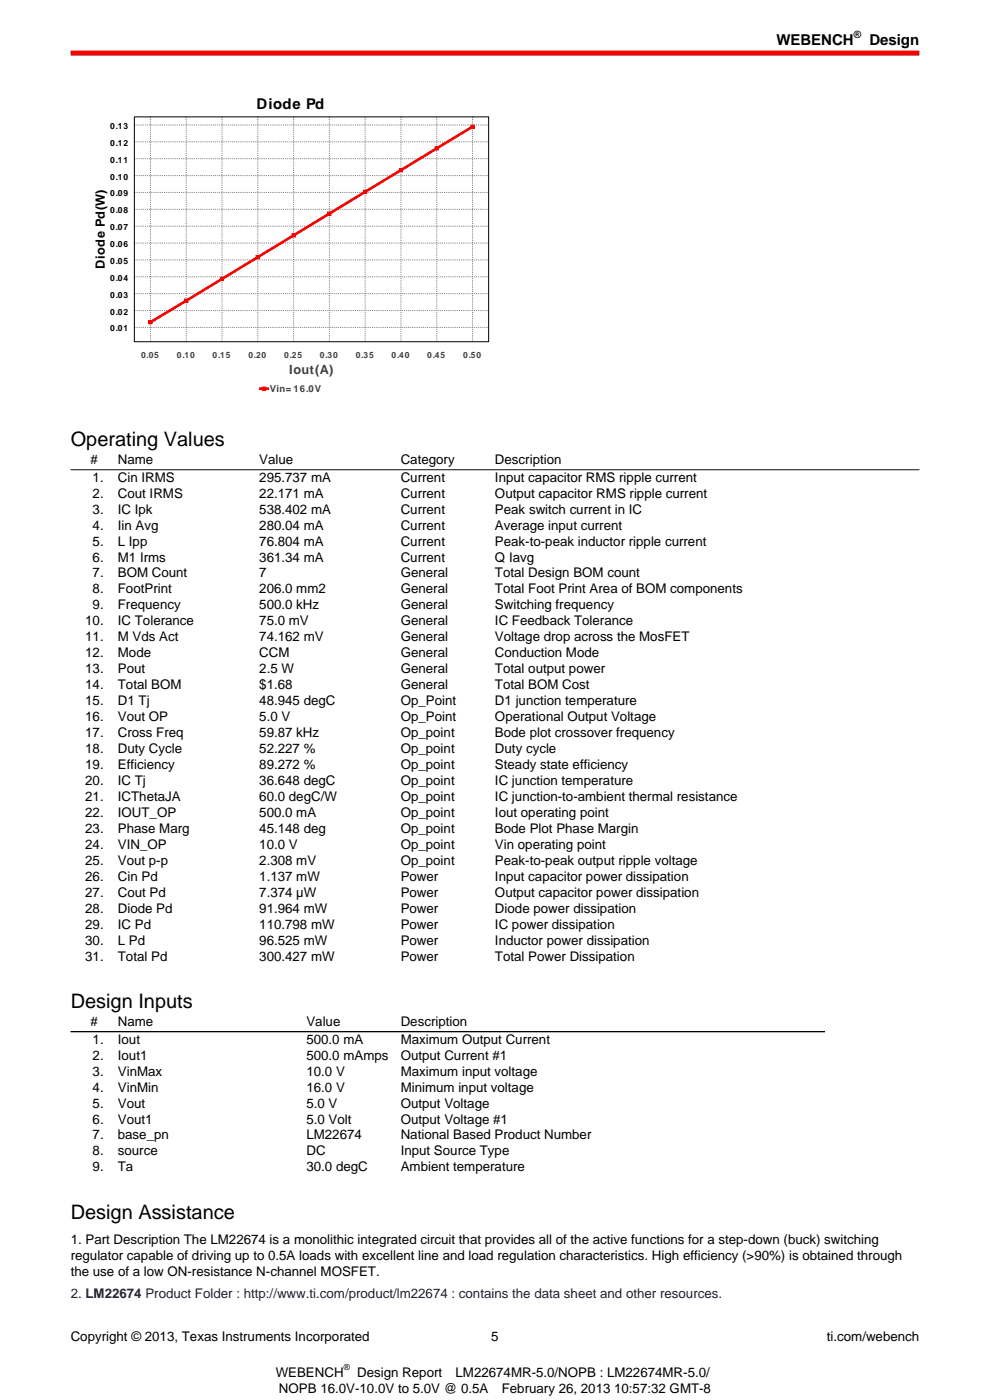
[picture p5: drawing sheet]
<svg xmlns="http://www.w3.org/2000/svg" width="210mm" height="297mm" viewBox="0 0 210 297" stroke-linecap="round" stroke-linejoin="round" font-family="sans-serif">
<defs><g id="words">
<g font-size="4.2">
<text x="15" y="94.7">Operating Values</text>
<text x="15" y="213.9">Design Inputs</text>
<text x="15" y="258.6">Design Assistance</text>
</g>
<g font-size="3.2">
<text x="164.7" y="9.6">WEBENCH</text>
<text x="184.4" y="9.6">Design</text>
</g>
<text font-size="3.1" x="54.4" y="23.1">Diode Pd</text>
<g font-size="2.8">
<text x="19.2" y="98.5">#</text>
<text x="25" y="98.5">Name</text>
<text x="55" y="98.5">Value</text>
<text x="85" y="98.5">Category</text>
<text x="105" y="98.5">Description</text>
<text x="19.6" y="102.2">1.</text>
<text x="19.6" y="105.6">2.</text>
<text x="25" y="102.2">Cin IRMS</text>
<text x="25" y="105.6">Cout IRMS</text>
<text x="55" y="102.2">295.737 mA</text>
<text x="55" y="105.6">22.171 mA</text>
<text x="85" y="102.2">Current</text>
<text x="85" y="105.6">Current</text>
<text x="105" y="102.2">Input capacitor RMS ripple current</text>
<text x="105" y="105.6">Output capacitor RMS ripple current</text>
<text x="19.6" y="109">3.</text>
<text x="19.6" y="112.3">4.</text>
<text x="25" y="109">IC Ipk</text>
<text x="25" y="112.3">Iin Avg</text>
<text x="55" y="109">538.402 mA</text>
<text x="55" y="112.3">280.04 mA</text>
<text x="85" y="109">Current</text>
<text x="85" y="112.3">Current</text>
<text x="105" y="109">Peak switch current in IC</text>
<text x="105" y="112.3">Average input current</text>
<text x="19.6" y="115.7">5.</text>
<text x="19.6" y="119.1">6.</text>
<text x="25" y="115.7">L Ipp</text>
<text x="25" y="119.1">M1 Irms</text>
<text x="55" y="115.7">76.804 mA</text>
<text x="55" y="119.1">361.34 mA</text>
<text x="85" y="115.7">Current</text>
<text x="85" y="119.1">Current</text>
<text x="105" y="115.7">Peak-to-peak inductor ripple current</text>
<text x="105" y="119.1">Q Iavg</text>
<text x="19.6" y="122.5">7.</text>
<text x="19.6" y="125.9">8.</text>
<text x="25" y="122.5">BOM Count</text>
<text x="25" y="125.9">FootPrint</text>
<text x="55" y="122.5">7</text>
<text x="55" y="125.9">206.0 mm2</text>
<text x="85" y="122.5">General</text>
<text x="85" y="125.9">General</text>
<text x="105" y="122.5">Total Design BOM count</text>
<text x="105" y="125.9">Total Foot Print Area of BOM components</text>
<text x="19.6" y="129.3">9.</text>
<text x="25" y="129.3">Frequency</text>
<text x="55" y="129.3">500.0 kHz</text>
<text x="85" y="129.3">General</text>
<text x="105" y="129.3">Switching frequency</text>
<text x="18.1" y="132.7">10.</text>
<text x="18.1" y="136.1">11.</text>
<text x="25" y="132.7">IC Tolerance</text>
<text x="25" y="136.1">M Vds Act</text>
<text x="55" y="132.7">75.0 mV</text>
<text x="55" y="136.1">74.162 mV</text>
<text x="85" y="132.7">General</text>
<text x="85" y="136.1">General</text>
<text x="105" y="132.7">IC Feedback Tolerance</text>
<text x="105" y="136.1">Voltage drop across the MosFET</text>
<text x="18.1" y="139.4">12.</text>
<text x="18.1" y="142.8">13.</text>
<text x="25" y="139.4">Mode</text>
<text x="25" y="142.8">Pout</text>
<text x="55" y="139.4">CCM</text>
<text x="55" y="142.8">2.5 W</text>
<text x="85" y="139.4">General</text>
<text x="85" y="142.8">General</text>
<text x="105" y="139.4">Conduction Mode</text>
<text x="105" y="142.8">Total output power</text>
<text x="18.1" y="146.2">14.</text>
<text x="18.1" y="149.6">15.</text>
<text x="25" y="146.2">Total BOM</text>
<text x="25" y="149.6">D1 Tj</text>
<text x="55" y="146.2">$1.68</text>
<text x="55" y="149.6">48.945 degC</text>
<text x="85" y="146.2">General</text>
<text x="85" y="149.6">Op_Point</text>
<text x="105" y="146.2">Total BOM Cost</text>
<text x="105" y="149.6">D1 junction temperature</text>
<text x="18.1" y="153">16.</text>
<text x="25" y="153">Vout OP</text>
<text x="55" y="153">5.0 V</text>
<text x="85" y="153">Op_Point</text>
<text x="105" y="153">Operational Output Voltage</text>
<text x="18.1" y="156.4">17.</text>
<text x="18.1" y="159.8">18.</text>
<text x="25" y="156.4">Cross Freq</text>
<text x="25" y="159.8">Duty Cycle</text>
<text x="55" y="156.4">59.87 kHz</text>
<text x="55" y="159.8">52.227 %</text>
<text x="85" y="156.4">Op_point</text>
<text x="85" y="159.8">Op_point</text>
<text x="105" y="156.4">Bode plot crossover frequency</text>
<text x="105" y="159.8">Duty cycle</text>
<text x="18.1" y="163.1">19.</text>
<text x="18.1" y="166.5">20.</text>
<text x="25" y="163.1">Efficiency</text>
<text x="25" y="166.5">IC Tj</text>
<text x="55" y="163.1">89.272 %</text>
<text x="55" y="166.5">36.648 degC</text>
<text x="85" y="163.1">Op_point</text>
<text x="85" y="166.5">Op_point</text>
<text x="105" y="163.1">Steady state efficiency</text>
<text x="105" y="166.5">IC junction temperature</text>
<text x="18.1" y="169.9">21.</text>
<text x="18.1" y="173.3">22.</text>
<text x="25" y="169.9">ICThetaJA</text>
<text x="25" y="173.3">IOUT_OP</text>
<text x="55" y="169.9">60.0 degC/W</text>
<text x="55" y="173.3">500.0 mA</text>
<text x="85" y="169.9">Op_point</text>
<text x="85" y="173.3">Op_point</text>
<text x="105" y="169.9">IC junction-to-ambient thermal resistance</text>
<text x="105" y="173.3">Iout operating point</text>
<text x="18.1" y="176.7">23.</text>
<text x="25" y="176.7">Phase Marg</text>
<text x="55" y="176.7">45.148 deg</text>
<text x="85" y="176.7">Op_point</text>
<text x="105" y="176.7">Bode Plot Phase Margin</text>
<text x="18.1" y="180.1">24.</text>
<text x="18.1" y="183.5">25.</text>
<text x="25" y="180.1">VIN_OP</text>
<text x="25" y="183.5">Vout p-p</text>
<text x="55" y="180.1">10.0 V</text>
<text x="55" y="183.5">2.308 mV</text>
<text x="85" y="180.1">Op_point</text>
<text x="85" y="183.5">Op_point</text>
<text x="105" y="180.1">Vin operating point</text>
<text x="105" y="183.5">Peak-to-peak output ripple voltage</text>
<text x="18.1" y="186.9">26.</text>
<text x="18.1" y="190.2">27.</text>
<text x="25" y="186.9">Cin Pd</text>
<text x="25" y="190.2">Cout Pd</text>
<text x="55" y="186.9">1.137 mW</text>
<text x="55" y="190.2">7.374 µW</text>
<text x="85" y="186.9">Power</text>
<text x="85" y="190.2">Power</text>
<text x="105" y="186.9">Input capacitor power dissipation</text>
<text x="105" y="190.2">Output capacitor power dissipation</text>
<text x="18.1" y="193.6">28.</text>
<text x="18.1" y="197">29.</text>
<text x="25" y="193.6">Diode Pd</text>
<text x="25" y="197">IC Pd</text>
<text x="55" y="193.6">91.964 mW</text>
<text x="55" y="197">110.798 mW</text>
<text x="85" y="193.6">Power</text>
<text x="85" y="197">Power</text>
<text x="105" y="193.6">Diode power dissipation</text>
<text x="105" y="197">IC power dissipation</text>
<text x="18.1" y="200.4">30.</text>
<text x="18.1" y="203.8">31.</text>
<text x="25" y="200.4">L Pd</text>
<text x="25" y="203.8">Total Pd</text>
<text x="55" y="200.4">96.525 mW</text>
<text x="55" y="203.8">300.427 mW</text>
<text x="85" y="200.4">Power</text>
<text x="85" y="203.8">Power</text>
<text x="105" y="200.4">Inductor power dissipation</text>
<text x="105" y="203.8">Total Power Dissipation</text>
<text x="19.2" y="217.8">#</text>
<text x="19.6" y="221.4">1.</text>
<text x="25" y="217.8">Name</text>
<text x="25" y="221.4">Iout</text>
<text x="65" y="217.8">Value</text>
<text x="65" y="221.4">500.0 mA</text>
<text x="85" y="217.8">Description</text>
<text x="85" y="221.4">Maximum Output Current</text>
<text x="19.6" y="224.8">2.</text>
<text x="25" y="224.8">Iout1</text>
<text x="65" y="224.8">500.0 mAmps</text>
<text x="85" y="224.8">Output Current #1</text>
<text x="19.6" y="228.2">3.</text>
<text x="19.6" y="231.6">4.</text>
<text x="25" y="228.2">VinMax</text>
<text x="25" y="231.6">VinMin</text>
<text x="65" y="228.2">10.0 V</text>
<text x="65" y="231.6">16.0 V</text>
<text x="85" y="228.2">Maximum input voltage</text>
<text x="85" y="231.6">Minimum input voltage</text>
<text x="19.6" y="235">5.</text>
<text x="19.6" y="238.3">6.</text>
<text x="25" y="235">Vout</text>
<text x="25" y="238.3">Vout1</text>
<text x="65" y="235">5.0 V</text>
<text x="65" y="238.3">5.0 Volt</text>
<text x="85" y="235">Output Voltage</text>
<text x="85" y="238.3">Output Voltage #1</text>
<text x="19.6" y="241.7">7.</text>
<text x="19.6" y="245.1">8.</text>
<text x="25" y="241.7">base_pn</text>
<text x="25" y="245.1">source</text>
<text x="65" y="241.7">LM22674</text>
<text x="65" y="245.1">DC</text>
<text x="85" y="241.7">National Based Product Number</text>
<text x="85" y="245.1">Input Source Type</text>
<text x="19.6" y="248.5">9.</text>
<text x="25" y="248.5">Ta</text>
<text x="65" y="248.5">30.0 degC</text>
<text x="85" y="248.5">Ambient temperature</text>
<text x="15" y="263.9">1. Part Description The LM22674 is a monolithic integrated circuit that provides all of the active functions for a step-down (buck) switching</text>
<text x="15" y="267.3">regulator capable of driving up to 0.5A loads with excellent line and load regulation characteristics. High efficiency (&gt;90%) is obtained through</text>
<text x="15" y="270.7">the use of a low ON-resistance N-channel MOSFET.</text>
<text x="15" y="284.4">Copyright © 2013, Texas Instruments Incorporated</text>
<text x="104.2" y="284.4">5</text>
<text x="175.4" y="284.4">ti.com/webench</text>
<text x="58.5" y="292">WEBENCH</text>
<text x="75.8" y="292">Design Report</text>
<text x="96.6" y="292">LM22674MR-5.0/NOPB : LM22674MR-5.0/</text>
<text x="59.2" y="295.4">NOPB 16.0V-10.0V to 5.0V @ 0.5A</text>
<text x="106.4" y="295.4">February 26, 2013 10:57:32 GMT-8</text>
</g>
<text font-size="2.8" fill="#000080" x="15" y="275.5">2. LM22674 Product Folder : http://www.ti.com/product/lm22674 : contains the data sheet and other resources.</text>
<text font-size="2.7" x="22.2" y="57.1" transform="rotate(-90 22.2 57.1)">Diode Pd(W)</text>
<text font-size="2.7" fill="#404040" x="61.3" y="79.4">Iout(A)</text>
<text font-size="2.1" x="181.1" y="8">®</text>
<text font-size="2" fill="#404040" x="57.2" y="83.2">Vin= 16.0V</text>
<g font-size="1.8">
<text x="23.4" y="27.4">0.13</text>
<text x="23.4" y="34.5">0.11</text>
<text x="23.4" y="30.9">0.12</text>
<text x="23.4" y="41.7">0.09</text>
<text x="23.4" y="38.1">0.10</text>
<text x="23.4" y="45.3">0.08</text>
<text x="23.4" y="52.4">0.06</text>
<text x="23.4" y="48.8">0.07</text>
<text x="23.4" y="59.6">0.04</text>
<text x="23.4" y="56">0.05</text>
<text x="23.4" y="63.2">0.03</text>
<text x="23.4" y="70.3">0.01</text>
<text x="23.4" y="66.7">0.02</text>
<text x="72.9" y="290.6">®</text>
</g>
<g font-size="1.8" fill="#404040">
<text x="29.9" y="76">0.05</text>
<text x="37.5" y="76">0.10</text>
<text x="45.1" y="76">0.15</text>
<text x="52.7" y="76">0.20</text>
<text x="60.3" y="76">0.25</text>
<text x="67.9" y="76">0.30</text>
<text x="75.5" y="76">0.35</text>
<text x="83" y="76">0.40</text>
<text x="90.6" y="76">0.45</text>
<text x="98.2" y="76">0.50</text>
</g>
</g></defs>
<path d="M15 11.3h180" fill="none" stroke="#f00" stroke-width="1.1" stroke-linecap="butt"/>
<g fill="#fff">
<path d="M15 16.6h90v67.5h-90z"/>
<path d="M54.9 80.9h13.6v3.1h-13.6z"/>
</g>
<path d="M55.2 82.5h1.6" fill="none" stroke="#f00" stroke-width=".56"/>
<path d="M55.7 82.1h.6v.7h-.6z" fill="#f00"/>
<path d="M55.7 82.1h.6v.7h-.6z" fill="none" stroke="#f00" stroke-width=".21"/>
<path d="M28.5 24.8h75.1v47.7h-75.1z" fill="#fff"/>
<g fill="none" stroke="#808080" stroke-width=".21" stroke-dasharray=".2 .2" stroke-linecap="butt">
<path d="M28.5 37.2h75.1M28.5 33.7h75.1M28.5 30.1h75.1M28.5 26.5h75.1M31.9 24.8v47.7M39.5 24.8v47.7M47.1 24.8v47.7M54.7 24.8v47.7M62.3 24.8v47.7M69.9 24.8v47.7M77.5 24.8v47.7M85.1 24.8v47.7"/>
<path d="M92.6 24.8v47.7M100.2 24.8v47.7M28.5 58.7h75.1M28.5 55.1h75.1M28.5 51.6h75.1M28.5 48h75.1M28.5 44.4h75.1M28.5 40.8h75.1M28.5 69.5h75.1M28.5 65.9h75.1M28.5 62.3h75.1"/>
</g>
<path d="M100.2 26.9l-68.3 41.4" fill="none" stroke="#f00" stroke-width=".56"/>
<path d="M31.6 68h.7v.7h-.7z" fill="#f00"/>
<path d="M31.6 68h.7v.7h-.7z" fill="none" stroke="#f00" stroke-width=".21"/>
<path d="M39.2 63.5h.6v.6h-.6z" fill="#f00"/>
<path d="M39.2 63.5h.6v.6h-.6z" fill="none" stroke="#f00" stroke-width=".21"/>
<path d="M46.8 58.8h.6v.7h-.6z" fill="#f00"/>
<path d="M46.8 58.8h.6v.7h-.6z" fill="none" stroke="#f00" stroke-width=".21"/>
<path d="M54.4 54.2h.6v.7h-.6z" fill="#f00"/>
<path d="M54.4 54.2h.6v.7h-.6z" fill="none" stroke="#f00" stroke-width=".21"/>
<path d="M61.9 49.6h.7v.7h-.7z" fill="#f00"/>
<path d="M61.9 49.6h.7v.7h-.7z" fill="none" stroke="#f00" stroke-width=".21"/>
<path d="M69.5 45h.7v.7h-.7z" fill="#f00"/>
<path d="M69.5 45h.7v.7h-.7z" fill="none" stroke="#f00" stroke-width=".21"/>
<path d="M77.1 40.4h.7v.6h-.7z" fill="#f00"/>
<path d="M77.1 40.4h.7v.6h-.7z" fill="none" stroke="#f00" stroke-width=".21"/>
<path d="M84.7 35.8h.7v.6h-.7z" fill="#f00"/>
<path d="M84.7 35.8h.7v.6h-.7z" fill="none" stroke="#f00" stroke-width=".21"/>
<path d="M92.3 31.1h.7v.7h-.7z" fill="#f00"/>
<path d="M92.3 31.1h.7v.7h-.7z" fill="none" stroke="#f00" stroke-width=".21"/>
<path d="M99.9 26.5h.7v.7h-.7z" fill="#f00"/>
<path d="M99.9 26.5h.7v.7h-.7z" fill="none" stroke="#f00" stroke-width=".21"/>
<path d="M28.5 24.8h75.1v47.7h-75.1z" fill="none" stroke="#000" stroke-width=".21"/>
<path d="M15 99.6h180" fill="none" stroke="#444" stroke-width=".26"/>
<path d="M15 218.9h160" fill="none" stroke="#000" stroke-width=".26"/>
<use href="#words"/>
</svg>
